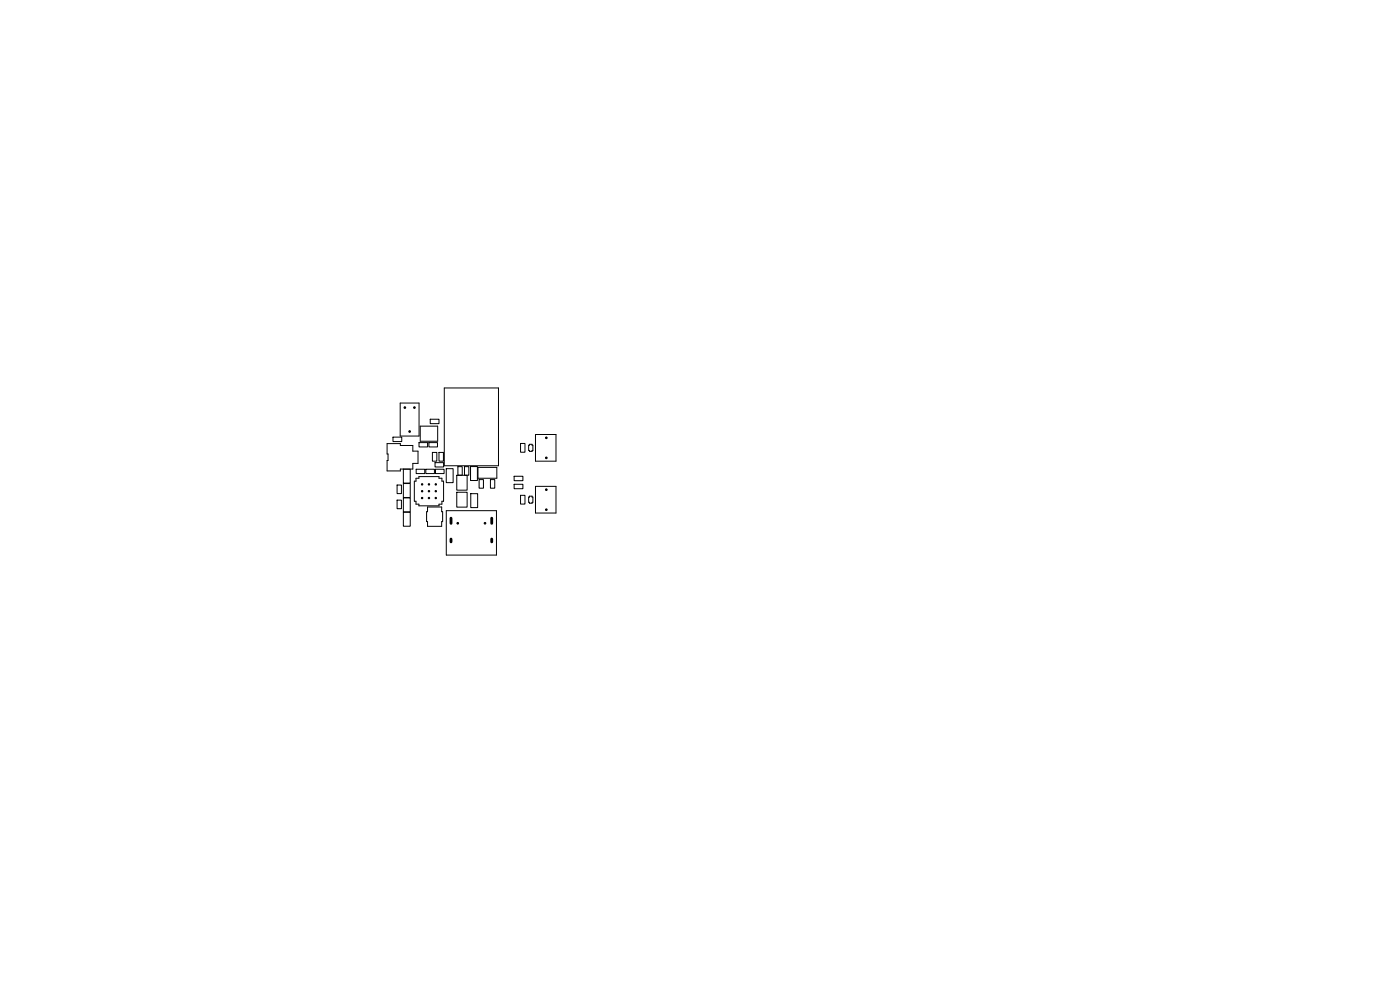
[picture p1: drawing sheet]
<svg xmlns="http://www.w3.org/2000/svg" width="297mm" height="210mm" viewBox="0 0 297 210" stroke-linecap="round" stroke-linejoin="round" font-family="sans-serif">
<g fill="none" stroke="#000" stroke-width=".21">
<path d="M82.1 94.1h2.8v.4h2.7v1.2h1.1v2.6h-1.1v1.2h-2.7v.4h-2.8v-2.2h.2v-1.4h-.2zM83.4 92.7h1.8v1h-1.8zM84.9 85.5h4v7h-4zM85.6 99.5h1.4v3h-1.4zM88.3 99.5h1.8v1h-1.8zM88.9 93.9h1.8v.9h-1.8zM89.1 90.4h3.7v3.2h-3.7zM90.3 99.5h1.9v1h-1.9zM91 93.9h1.8v.9h-1.8zM91.3 88.9h1.8v1h-1.8zM91.7 96h1v1.8h-1zM92.3 98.1h1.8v1h-1.8z"/>
<path d="M92.4 99.5h1.8v1h-1.8zM93.1 96h1v1.8h-1zM94.3 82.3h11.5v16.5h-11.5zM94.7 99.4h1.4v3h-1.4zM97.1 99h1v1.8h-1zM98.5 99h1v1.8h-1zM99.8 99h1.5v2.9h-1.5zM101.4 99.2h4v2.3h-4zM110.4 94.1h1v1.8h-1zM112.3 94.3h.6v.2h.2v1.1h-.2v.2h-.6v-.2h-.2v-1.1h.2zM113.6 92.2h4.3v5.6h-4.3zM84.2 106.1h1v1.8h-1z"/>
<path d="M84.2 102.9h1v1.8h-1zM85.6 108.7h1.4v2.9h-1.4zM85.6 105.6h1.4v3h-1.4zM85.6 102.6h1.4v2.9h-1.4zM88.2 101.5h.7v-.4h4.2v.4h.6v.6h.4v4.2h-.4v.7h-.6v.3h-4.2v-.3h-.7v-.7h-.3v-4.2h.3zM90.7 107.6h3v1h.2v2.1h-.2v1h-3v-1h-.2v-2.1h.2zM94.7 108.3h10.6v9.5h-10.6zM96.9 104.4h2.2v3.2h-2.2zM96.9 100.8h2.2v3.2h-2.2zM99.9 104.7h1.4v3h-1.4zM101.6 101.7h1v1.9h-1zM104 101.7h1v1.9h-1z"/>
<path d="M109.1 102.7h1.8v1h-1.8zM109.1 101h1.8v1h-1.8zM110.4 105.1h1v1.8h-1zM112.3 105.3h.6v.2h.2v1.1h-.2v.2h-.6v-.2h-.2v-1.1h.2zM113.6 103.2h4.3v5.6h-4.3z"/>
</g>
<g fill="#000" stroke="#000" stroke-width=".21">
<circle cx="85.9" cy="86.5" r=".17"/>
<circle cx="86.9" cy="91.5" r=".17"/>
<circle cx="87.9" cy="86.5" r=".17"/>
<circle cx="115.9" cy="92.9" r=".17"/>
<circle cx="115.9" cy="97.1" r=".17"/>
<circle cx="89.6" cy="104.2" r=".15"/>
<circle cx="89.6" cy="102.7" r=".15"/>
<circle cx="89.6" cy="105.6" r=".15"/>
<circle cx="91" cy="104.2" r=".15"/>
<circle cx="91" cy="102.7" r=".15"/>
<circle cx="91" cy="105.6" r=".15"/>
<circle cx="92.4" cy="104.2" r=".15"/>
<circle cx="92.4" cy="102.7" r=".15"/>
<circle cx="92.5" cy="105.6" r=".15"/>
<circle cx="97.1" cy="111" r=".17"/>
<circle cx="102.9" cy="111" r=".17"/>
<circle cx="115.9" cy="108.1" r=".17"/>
<circle cx="115.9" cy="103.9" r=".17"/>
</g>
<path d="M95.7 109.9v1.1M95.7 114.4v.6M104.3 109.9v1.1M104.3 114.4v.6" fill="none" stroke="#000" stroke-width=".6"/>
</svg>
